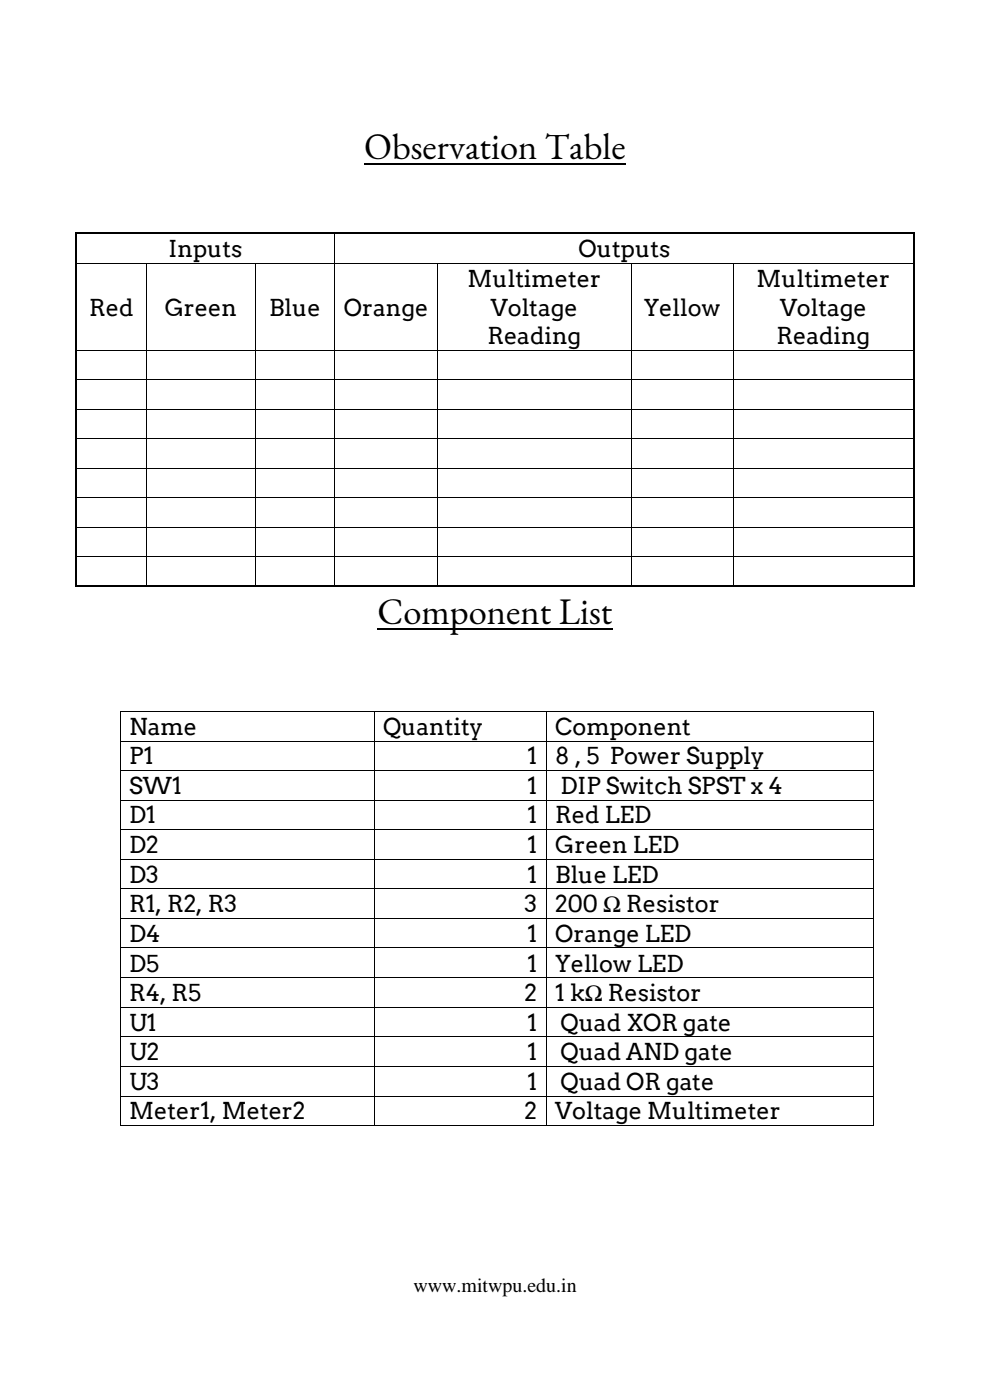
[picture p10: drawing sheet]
<svg xmlns="http://www.w3.org/2000/svg" width="210mm" height="297mm" viewBox="0 0 210 297" stroke-linecap="round" stroke-linejoin="round" font-family="sans-serif">
<defs><g id="words">
<g font-size="7.7">
<text x="77.2" y="33.8">Observation Table</text>
<text x="80.1" y="132.4">Component List</text>
</g>
<g font-size="5">
<text x="35.8" y="54.6">Inputs</text>
<text x="122.7" y="54.6">Outputs</text>
<text x="99.2" y="60.9">Multimeter</text>
<text x="160.5" y="60.9">Multimeter</text>
<text x="18.9" y="67">Red</text>
<text x="34.9" y="67">Green</text>
<text x="57.1" y="67">Blue</text>
<text x="73" y="67">Orange</text>
<text x="104.1" y="67">Voltage</text>
<text x="136.6" y="67">Yellow</text>
<text x="165.5" y="67">Voltage</text>
<text x="103.4" y="73.1">Reading</text>
<text x="164.7" y="73.1">Reading</text>
<text x="27.4" y="155.9">Name</text>
<text x="81.3" y="155.9">Quantity</text>
<text x="117.8" y="155.9">Component</text>
<text x="27.4" y="162.2">P1</text>
<text x="111.9" y="162.2">1</text>
<text x="117.8" y="162.2">8 , 5 Power Supply</text>
<text x="27.4" y="168.4">SW1</text>
<text x="111.9" y="168.4">1</text>
<text x="118.9" y="168.4">DIP Switch SPST x 4</text>
<text x="27.4" y="174.7">D1</text>
<text x="111.9" y="174.7">1</text>
<text x="117.8" y="174.7">Red LED</text>
<text x="27.4" y="181">D2</text>
<text x="111.9" y="181">1</text>
<text x="117.8" y="181">Green LED</text>
<text x="27.4" y="187.3">D3</text>
<text x="111.9" y="187.3">1</text>
<text x="117.8" y="187.3">Blue LED</text>
<text x="27.4" y="193.5">R1, R2, R3</text>
<text x="111.3" y="193.5">3</text>
<text x="117.8" y="193.5">200 Ω Resistor</text>
<text x="27.4" y="199.8">D4</text>
<text x="111.9" y="199.8">1</text>
<text x="117.8" y="199.8">Orange LED</text>
<text x="27.4" y="206.1">D5</text>
<text x="111.9" y="206.1">1</text>
<text x="117.8" y="206.1">Yellow LED</text>
<text x="27.4" y="212.4">R4, R5</text>
<text x="111.3" y="212.4">2</text>
<text x="117.8" y="212.4">1 kΩ Resistor</text>
<text x="27.4" y="218.6">U1</text>
<text x="111.9" y="218.6">1</text>
<text x="118.9" y="218.6">Quad XOR gate</text>
<text x="27.4" y="224.9">U2</text>
<text x="111.9" y="224.9">1</text>
<text x="118.9" y="224.9">Quad AND gate</text>
<text x="27.4" y="231.2">U3</text>
<text x="111.9" y="231.2">1</text>
<text x="118.9" y="231.2">Quad OR gate</text>
<text x="27.4" y="237.5">Meter1, Meter2</text>
<text x="111.3" y="237.5">2</text>
<text x="117.8" y="237.5">Voltage Multimeter</text>
</g>
<text font-size="4.2" x="87.7" y="274.2">www.mitwpu.edu.in</text>
</g></defs>
<path d="M77.2 34.7h55.6M80.1 133.3h49.8" fill="none" stroke="#000" stroke-width=".38"/>
<g fill="#000">
<path d="M16 49.4h.3v.3h-.3z" fill-rule="evenodd"/>
<path d="M16 49.4h.3v.3h-.3z" fill-rule="evenodd"/>
<path d="M16 55.8h.3v.2h-.3z" fill-rule="evenodd"/>
<path d="M31 55.8h.2v.2h-.2z" fill-rule="evenodd"/>
<path d="M54 55.8h.2v.2h-.2z" fill-rule="evenodd"/>
<path d="M71 49.4h.3v.3h-.3z" fill-rule="evenodd"/>
<path d="M71 55.8h.1v.2h-.1z" fill-rule="evenodd"/>
<path d="M92.7 55.8h.2v.2h-.2z" fill-rule="evenodd"/>
<path d="M133.9 55.8h.2v.2h-.2z" fill-rule="evenodd"/>
<path d="M155.4 55.8h.2v.2h-.2z" fill-rule="evenodd"/>
<path d="M193.8 49.4h.3v.3h-.3z" fill-rule="evenodd"/>
<path d="M193.8 49.4h.3v.3h-.3z" fill-rule="evenodd"/>
<path d="M193.8 55.8h.3v.2h-.3z" fill-rule="evenodd"/>
<path d="M16 74.3h.3v.2h-.3z" fill-rule="evenodd"/>
<path d="M31 74.3h.2v.2h-.2z" fill-rule="evenodd"/>
<path d="M54 74.3h.2v.2h-.2z" fill-rule="evenodd"/>
<path d="M71 74.3h.1v.2h-.1z" fill-rule="evenodd"/>
<path d="M92.7 74.3h.2v.2h-.2z" fill-rule="evenodd"/>
<path d="M133.9 74.3h.2v.2h-.2z" fill-rule="evenodd"/>
<path d="M155.4 74.3h.2v.2h-.2z" fill-rule="evenodd"/>
<path d="M193.8 74.3h.3v.2h-.3z" fill-rule="evenodd"/>
<path d="M16 80.5h.3v.2h-.3z" fill-rule="evenodd"/>
<path d="M16 86.8h.3v.2h-.3z" fill-rule="evenodd"/>
<path d="M16 93h.3v.2h-.3z" fill-rule="evenodd"/>
<path d="M16 99.2h.3v.2h-.3z" fill-rule="evenodd"/>
<path d="M31 80.5h.2v.2h-.2z" fill-rule="evenodd"/>
<path d="M31 86.8h.2v.2h-.2z" fill-rule="evenodd"/>
<path d="M31 93h.2v.2h-.2z" fill-rule="evenodd"/>
<path d="M31 99.2h.2v.2h-.2z" fill-rule="evenodd"/>
<path d="M54 80.5h.2v.2h-.2z" fill-rule="evenodd"/>
<path d="M54 86.8h.2v.2h-.2z" fill-rule="evenodd"/>
<path d="M54 93h.2v.2h-.2z" fill-rule="evenodd"/>
<path d="M54 99.2h.2v.2h-.2z" fill-rule="evenodd"/>
<path d="M71 80.5h.1v.2h-.1z" fill-rule="evenodd"/>
<path d="M71 86.8h.1v.2h-.1z" fill-rule="evenodd"/>
<path d="M71 93h.1v.2h-.1z" fill-rule="evenodd"/>
<path d="M71 99.2h.1v.2h-.1z" fill-rule="evenodd"/>
<path d="M92.7 80.5h.2v.2h-.2z" fill-rule="evenodd"/>
<path d="M92.7 86.8h.2v.2h-.2z" fill-rule="evenodd"/>
<path d="M92.7 93h.2v.2h-.2z" fill-rule="evenodd"/>
<path d="M92.7 99.2h.2v.2h-.2z" fill-rule="evenodd"/>
<path d="M133.9 80.5h.2v.2h-.2z" fill-rule="evenodd"/>
<path d="M133.9 86.8h.2v.2h-.2z" fill-rule="evenodd"/>
<path d="M133.9 93h.2v.2h-.2z" fill-rule="evenodd"/>
<path d="M133.9 99.2h.2v.2h-.2z" fill-rule="evenodd"/>
<path d="M155.4 80.5h.2v.2h-.2z" fill-rule="evenodd"/>
<path d="M155.4 86.8h.2v.2h-.2z" fill-rule="evenodd"/>
<path d="M155.4 93h.2v.2h-.2z" fill-rule="evenodd"/>
<path d="M155.4 99.2h.2v.2h-.2z" fill-rule="evenodd"/>
<path d="M193.8 80.5h.3v.2h-.3z" fill-rule="evenodd"/>
<path d="M193.8 86.8h.3v.2h-.3z" fill-rule="evenodd"/>
<path d="M193.8 93h.3v.2h-.3z" fill-rule="evenodd"/>
<path d="M193.8 99.2h.3v.2h-.3z" fill-rule="evenodd"/>
<path d="M16 105.5h.3v.2h-.3z" fill-rule="evenodd"/>
<path d="M16 111.7h.3v.2h-.3z" fill-rule="evenodd"/>
<path d="M16 118h.3v.1h-.3z" fill-rule="evenodd"/>
<path d="M31 105.5h.2v.2h-.2z" fill-rule="evenodd"/>
<path d="M31 111.7h.2v.2h-.2z" fill-rule="evenodd"/>
<path d="M31 118h.2v.1h-.2z" fill-rule="evenodd"/>
<path d="M54 105.5h.2v.2h-.2z" fill-rule="evenodd"/>
<path d="M54 111.7h.2v.2h-.2z" fill-rule="evenodd"/>
<path d="M54 118h.2v.1h-.2z" fill-rule="evenodd"/>
<path d="M71 105.5h.1v.2h-.1z" fill-rule="evenodd"/>
<path d="M71 111.7h.1v.2h-.1z" fill-rule="evenodd"/>
<path d="M71 118h.1v.1h-.1z" fill-rule="evenodd"/>
<path d="M92.7 105.5h.2v.2h-.2z" fill-rule="evenodd"/>
<path d="M92.7 111.7h.2v.2h-.2z" fill-rule="evenodd"/>
<path d="M92.7 118h.2v.1h-.2z" fill-rule="evenodd"/>
<path d="M133.9 105.5h.2v.2h-.2z" fill-rule="evenodd"/>
<path d="M133.9 111.7h.2v.2h-.2z" fill-rule="evenodd"/>
<path d="M133.9 118h.2v.1h-.2z" fill-rule="evenodd"/>
<path d="M155.4 105.5h.2v.2h-.2z" fill-rule="evenodd"/>
<path d="M155.4 111.7h.2v.2h-.2z" fill-rule="evenodd"/>
<path d="M155.4 118h.2v.1h-.2z" fill-rule="evenodd"/>
<path d="M193.8 105.5h.3v.2h-.3z" fill-rule="evenodd"/>
<path d="M193.8 111.7h.3v.2h-.3z" fill-rule="evenodd"/>
<path d="M193.8 118h.3v.1h-.3z" fill-rule="evenodd"/>
<path d="M16 124.2h.3v.4h-.3z" fill-rule="evenodd"/>
<path d="M16 124.2h.3v.4h-.3z" fill-rule="evenodd"/>
<path d="M31 124.2h.4v.4h-.4z" fill-rule="evenodd"/>
<path d="M54 124.2h.4v.4h-.4z" fill-rule="evenodd"/>
<path d="M71 124.2h.3v.4h-.3z" fill-rule="evenodd"/>
<path d="M92.7 124.2h.3v.4h-.3z" fill-rule="evenodd"/>
<path d="M133.9 124.2h.3v.4h-.3z" fill-rule="evenodd"/>
<path d="M155.4 124.2h.4v.4h-.4z" fill-rule="evenodd"/>
<path d="M193.8 124.2h.3v.4h-.3z" fill-rule="evenodd"/>
<path d="M193.8 124.2h.3v.4h-.3z" fill-rule="evenodd"/>
<path d="M25.4 150.9h.2v.1h-.2z" fill-rule="evenodd"/>
<path d="M25.4 150.9h.2v.1h-.2z" fill-rule="evenodd"/>
<path d="M25.4 157.1h.2v.2h-.2z" fill-rule="evenodd"/>
<path d="M79.3 150.9h.1v.1h-.1z" fill-rule="evenodd"/>
<path d="M79.3 157.1h.1v.2h-.1z" fill-rule="evenodd"/>
<path d="M115.8 150.9h.2v.1h-.2z" fill-rule="evenodd"/>
<path d="M115.8 157.1h.2v.2h-.2z" fill-rule="evenodd"/>
<path d="M185.3 150.9h.2v.1h-.2z" fill-rule="evenodd"/>
<path d="M185.3 150.9h.2v.1h-.2z" fill-rule="evenodd"/>
<path d="M185.3 157.1h.2v.2h-.2z" fill-rule="evenodd"/>
<path d="M25.4 163.4h.2v.2h-.2z" fill-rule="evenodd"/>
<path d="M25.4 169.7h.2v.1h-.2z" fill-rule="evenodd"/>
<path d="M25.4 176h.2v.1h-.2z" fill-rule="evenodd"/>
<path d="M79.3 163.4h.1v.2h-.1z" fill-rule="evenodd"/>
<path d="M79.3 169.7h.1v.1h-.1z" fill-rule="evenodd"/>
<path d="M79.3 176h.1v.1h-.1z" fill-rule="evenodd"/>
<path d="M115.8 163.4h.2v.2h-.2z" fill-rule="evenodd"/>
<path d="M115.8 169.7h.2v.1h-.2z" fill-rule="evenodd"/>
<path d="M115.8 176h.2v.1h-.2z" fill-rule="evenodd"/>
<path d="M185.3 163.4h.2v.2h-.2z" fill-rule="evenodd"/>
<path d="M185.3 169.7h.2v.1h-.2z" fill-rule="evenodd"/>
<path d="M185.3 176h.2v.1h-.2z" fill-rule="evenodd"/>
<path d="M25.4 182.2h.2v.2h-.2z" fill-rule="evenodd"/>
<path d="M25.4 188.5h.2v.2h-.2z" fill-rule="evenodd"/>
<path d="M25.4 194.8h.2v.1h-.2z" fill-rule="evenodd"/>
<path d="M79.3 182.2h.1v.2h-.1z" fill-rule="evenodd"/>
<path d="M79.3 188.5h.1v.2h-.1z" fill-rule="evenodd"/>
<path d="M79.3 194.8h.1v.1h-.1z" fill-rule="evenodd"/>
<path d="M115.8 182.2h.2v.2h-.2z" fill-rule="evenodd"/>
<path d="M115.8 188.5h.2v.2h-.2z" fill-rule="evenodd"/>
<path d="M115.8 194.8h.2v.1h-.2z" fill-rule="evenodd"/>
<path d="M185.3 182.2h.2v.2h-.2z" fill-rule="evenodd"/>
<path d="M185.3 188.5h.2v.2h-.2z" fill-rule="evenodd"/>
<path d="M185.3 194.8h.2v.1h-.2z" fill-rule="evenodd"/>
<path d="M25.4 201h.2v.2h-.2z" fill-rule="evenodd"/>
<path d="M25.4 207.3h.2v.2h-.2z" fill-rule="evenodd"/>
<path d="M25.4 213.6h.2v.2h-.2z" fill-rule="evenodd"/>
<path d="M79.3 201h.1v.2h-.1z" fill-rule="evenodd"/>
<path d="M79.3 207.3h.1v.2h-.1z" fill-rule="evenodd"/>
<path d="M79.3 213.6h.1v.2h-.1z" fill-rule="evenodd"/>
<path d="M115.8 201h.2v.2h-.2z" fill-rule="evenodd"/>
<path d="M115.8 207.3h.2v.2h-.2z" fill-rule="evenodd"/>
<path d="M115.8 213.6h.2v.2h-.2z" fill-rule="evenodd"/>
<path d="M185.3 201h.2v.2h-.2z" fill-rule="evenodd"/>
<path d="M185.3 207.3h.2v.2h-.2z" fill-rule="evenodd"/>
<path d="M185.3 213.6h.2v.2h-.2z" fill-rule="evenodd"/>
<path d="M25.4 219.9h.2v.1h-.2z" fill-rule="evenodd"/>
<path d="M25.4 226.1h.2v.2h-.2z" fill-rule="evenodd"/>
<path d="M25.4 232.4h.2v.2h-.2z" fill-rule="evenodd"/>
<path d="M25.4 238.7h.2v.2h-.2z" fill-rule="evenodd"/>
<path d="M25.4 238.7h.2v.2h-.2z" fill-rule="evenodd"/>
<path d="M79.3 219.9h.1v.1h-.1z" fill-rule="evenodd"/>
<path d="M79.3 226.1h.1v.2h-.1z" fill-rule="evenodd"/>
<path d="M79.3 232.4h.1v.2h-.1z" fill-rule="evenodd"/>
<path d="M79.3 238.7h.1v.2h-.1z" fill-rule="evenodd"/>
<path d="M115.8 219.9h.2v.1h-.2z" fill-rule="evenodd"/>
<path d="M115.8 226.1h.2v.2h-.2z" fill-rule="evenodd"/>
<path d="M115.8 232.4h.2v.2h-.2z" fill-rule="evenodd"/>
<path d="M115.8 238.7h.2v.2h-.2z" fill-rule="evenodd"/>
<path d="M185.3 219.9h.2v.1h-.2z" fill-rule="evenodd"/>
<path d="M185.3 226.1h.2v.2h-.2z" fill-rule="evenodd"/>
<path d="M185.3 232.4h.2v.2h-.2z" fill-rule="evenodd"/>
<path d="M185.3 238.7h.2v.2h-.2z" fill-rule="evenodd"/>
<path d="M185.3 238.7h.2v.2h-.2z" fill-rule="evenodd"/>
</g>
<g fill="none" stroke="#000" stroke-width=".34">
<path d="M16.2 49.7v6.1M16.2 56v18.3M16.3 49.5h54.7M71.3 49.5h122.5M193.9 49.7v6.1M193.9 56v18.3M16.2 74.5v6M193.9 74.5v6M16.2 80.7v6.1M16.2 87v6M16.2 93.2v6M16.2 99.4v6.1"/>
<path d="M193.9 80.7v6.1M193.9 87v6M193.9 93.2v6M193.9 99.4v6.1M16.2 105.7v6M16.2 111.9v6.1M16.2 118.1v6.1M193.9 105.7v6M193.9 111.9v6.1M193.9 118.1v6.1M16.3 124.4h14.7M31.4 124.4h22.6"/>
<path d="M54.4 124.4h16.6M71.3 124.4h21.4M93 124.4h40.9M134.2 124.4h21.2M155.8 124.4h38"/>
</g>
<g fill="none" stroke="#000" stroke-width=".21">
<path d="M16.3 55.9h14.7M31.1 56v18.3M31.2 55.9h22.8M54.1 56v18.3M54.2 55.9h16.8M71.1 49.7v6.1M71.1 56v18.3M71.1 55.9h21.6M92.8 56v18.3M92.9 55.9h41M134 56v18.3M134.1 55.9h21.3"/>
<path d="M155.5 56v18.3M155.6 55.9h38.2M16.3 74.4h14.7M31.1 74.5v6M31.2 74.4h22.8M54.1 74.5v6M54.2 74.4h16.8M71.1 74.5v6M71.1 74.4h21.6M92.8 74.5v6M92.9 74.4h41M134 74.5v6"/>
<path d="M134.1 74.4h21.3M155.5 74.5v6M155.6 74.4h38.2M16.3 80.6h14.7M16.3 86.9h14.7M16.3 93.1h14.7M16.3 99.3h14.7M31.1 80.7v6.1M31.1 87v6M31.1 93.2v6M31.1 99.4v6.1M31.2 80.6h22.8"/>
<path d="M31.2 86.9h22.8M31.2 93.1h22.8M31.2 99.3h22.8M54.1 80.7v6.1M54.1 87v6M54.1 93.2v6M54.1 99.4v6.1M54.2 80.6h16.8M54.2 86.9h16.8M54.2 93.1h16.8M54.2 99.3h16.8M71.1 80.7v6.1"/>
<path d="M71.1 87v6M71.1 93.2v6M71.1 99.4v6.1M71.1 80.6h21.6M71.1 86.9h21.6M71.1 93.1h21.6M71.1 99.3h21.6M92.8 80.7v6.1M92.8 87v6M92.8 93.2v6M92.8 99.4v6.1M92.9 80.6h41"/>
<path d="M92.9 86.9h41M92.9 93.1h41M92.9 99.3h41M134 80.7v6.1M134 87v6M134 93.2v6M134 99.4v6.1M134.1 80.6h21.3M134.1 86.9h21.3M134.1 93.1h21.3M134.1 99.3h21.3M155.5 80.7v6.1"/>
<path d="M155.5 87v6M155.5 93.2v6M155.5 99.4v6.1M155.6 80.6h38.2M155.6 86.9h38.2M155.6 93.1h38.2M155.6 99.3h38.2M16.3 105.6h14.7M16.3 111.8h14.7M16.3 118h14.7M31.1 105.7v6M31.1 111.9v6.1"/>
<path d="M31.1 118.1v6.1M31.2 105.6h22.8M31.2 111.8h22.8M31.2 118h22.8M54.1 105.7v6M54.1 111.9v6.1M54.1 118.1v6.1M54.2 105.6h16.8M54.2 111.8h16.8M54.2 118h16.8M71.1 105.7v6M71.1 111.9v6.1"/>
<path d="M71.1 118.1v6.1M71.1 105.6h21.6M71.1 111.8h21.6M71.1 118h21.6M92.8 105.7v6M92.8 111.9v6.1M92.8 118.1v6.1M92.9 105.6h41M92.9 111.8h41M92.9 118h41M134 105.7v6M134 111.9v6.1"/>
<path d="M134 118.1v6.1M134.1 105.6h21.3M134.1 111.8h21.3M134.1 118h21.3M155.5 105.7v6M155.5 111.9v6.1M155.5 118.1v6.1M155.6 105.6h38.2M155.6 111.8h38.2M155.6 118h38.2M25.5 151v6.1M25.5 157.3v6.1"/>
<path d="M25.6 150.9h53.7M25.6 157.2h53.7M79.4 151v6.1M79.4 157.3v6.1M79.4 150.9h36.4M79.4 157.2h36.4M115.9 151v6.1M115.9 157.3v6.1M116 150.9h69.3M116 157.2h69.3M185.4 151v6.1M185.4 157.3v6.1"/>
<path d="M25.5 163.6v6.1M25.5 169.8v6.2M25.5 176.1v6.1M25.6 163.5h53.7M25.6 169.7h53.7M25.6 176h53.7M79.4 163.6v6.1M79.4 169.8v6.2M79.4 176.1v6.1M79.4 163.5h36.4M79.4 169.7h36.4M79.4 176h36.4"/>
<path d="M115.9 163.6v6.1M115.9 169.8v6.2M115.9 176.1v6.1M116 163.5h69.3M116 169.7h69.3M116 176h69.3M185.4 163.6v6.1M185.4 169.8v6.2M185.4 176.1v6.1M25.5 182.4v6.1M25.5 188.7v6.1M25.5 194.9v6.1"/>
<path d="M25.6 182.3h53.7M25.6 188.6h53.7M25.6 194.8h53.7M79.4 182.4v6.1M79.4 188.7v6.1M79.4 194.9v6.1M79.4 182.3h36.4M79.4 188.6h36.4M79.4 194.8h36.4M115.9 182.4v6.1M115.9 188.7v6.1M115.9 194.9v6.1"/>
<path d="M116 182.3h69.3M116 188.6h69.3M116 194.8h69.3M185.4 182.4v6.1M185.4 188.7v6.1M185.4 194.9v6.1M25.5 201.2v6.1M25.5 207.5v6.1M25.5 213.8v6.1M25.6 201.1h53.7M25.6 207.4h53.7M25.6 213.7h53.7"/>
<path d="M25.6 220h53.7M79.4 201.2v6.1M79.4 207.5v6.1M79.4 213.8v6.1M79.4 201.1h36.4M79.4 207.4h36.4M79.4 213.7h36.4M79.4 220h36.4M115.9 201.2v6.1M115.9 207.5v6.1M115.9 213.8v6.1M116 201.1h69.3"/>
<path d="M116 207.4h69.3M116 213.7h69.3M116 220h69.3M185.4 201.2v6.1M185.4 207.5v6.1M185.4 213.8v6.1M25.5 220v6.1M25.5 226.3v6.1M25.5 232.6v6.1M25.6 226.2h53.7M25.6 232.5h53.7M25.6 238.8h53.7"/>
<path d="M79.4 220v6.1M79.4 226.3v6.1M79.4 232.6v6.1M79.4 226.2h36.4M79.4 232.5h36.4M79.4 238.8h36.4M115.9 220v6.1M115.9 226.3v6.1M115.9 232.6v6.1M116 226.2h69.3M116 232.5h69.3M116 238.8h69.3"/>
<path d="M185.4 220v6.1M185.4 226.3v6.1M185.4 232.6v6.1"/>
</g>
<use href="#words"/>
</svg>
